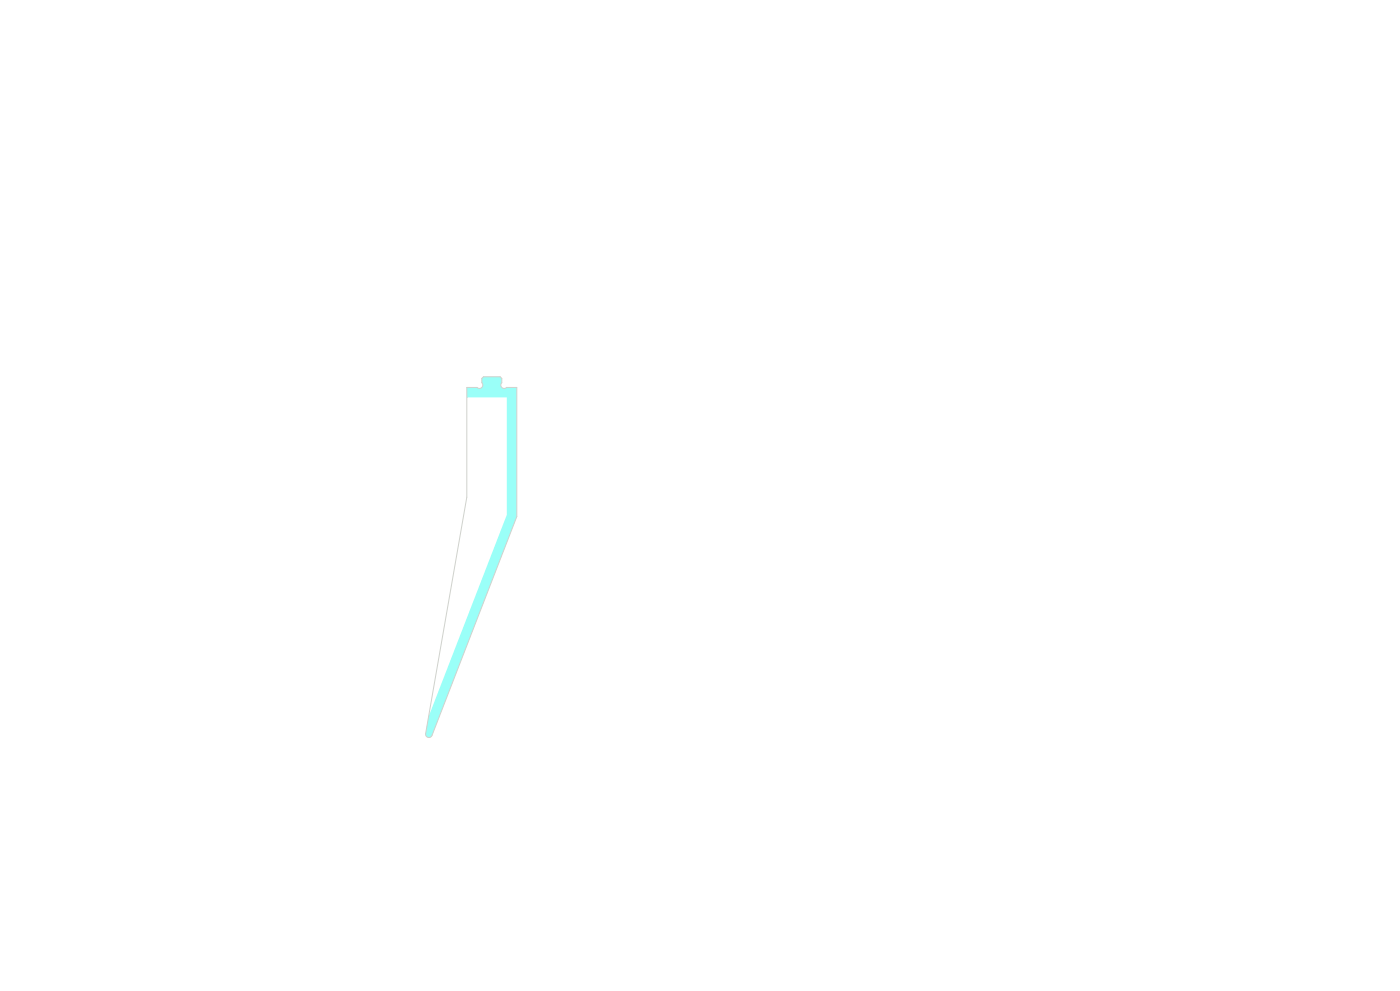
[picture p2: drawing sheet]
<svg xmlns="http://www.w3.org/2000/svg" width="420mm" height="297mm" viewBox="0 0 420 297" stroke-linecap="round" stroke-linejoin="round" font-family="sans-serif">
<path d="M140.1 116.2l3-.1a1.04 1.04 0 0 0 1.4 0 1.04 1.04 0 0 0 0-1.4l.1-1.3 .5-.5h5l.4 .5v1.3a1.04 1.04 0 0 0 0 1.4 1.04 1.04 0 0 0 1.5 0l3 .1v38.6l-25.4 65.6a1 1 0 0 1-1.2 .6 1 1 0 0 1-.7-1.1l.9-5.1 23.4-60.5v-35.1l-11.8-.1z" fill="#9afff8"/>
<path d="M140 116.1h3.1a1 1 0 0 0 1.4 0 1 1 0 0 0 0-1.4v-1.3l.5-.5h5l.5 .5v1.3a1 1 0 0 0 0 1.4 1 1 0 0 0 1.5 0h3v38.7l-25.4 65.6a1 1 0 0 1-1.2 .6 1 1 0 0 1-.7-1.1l12.3-70.9z" fill="none" stroke="#d0d2cd" stroke-width=".3"/>
</svg>
